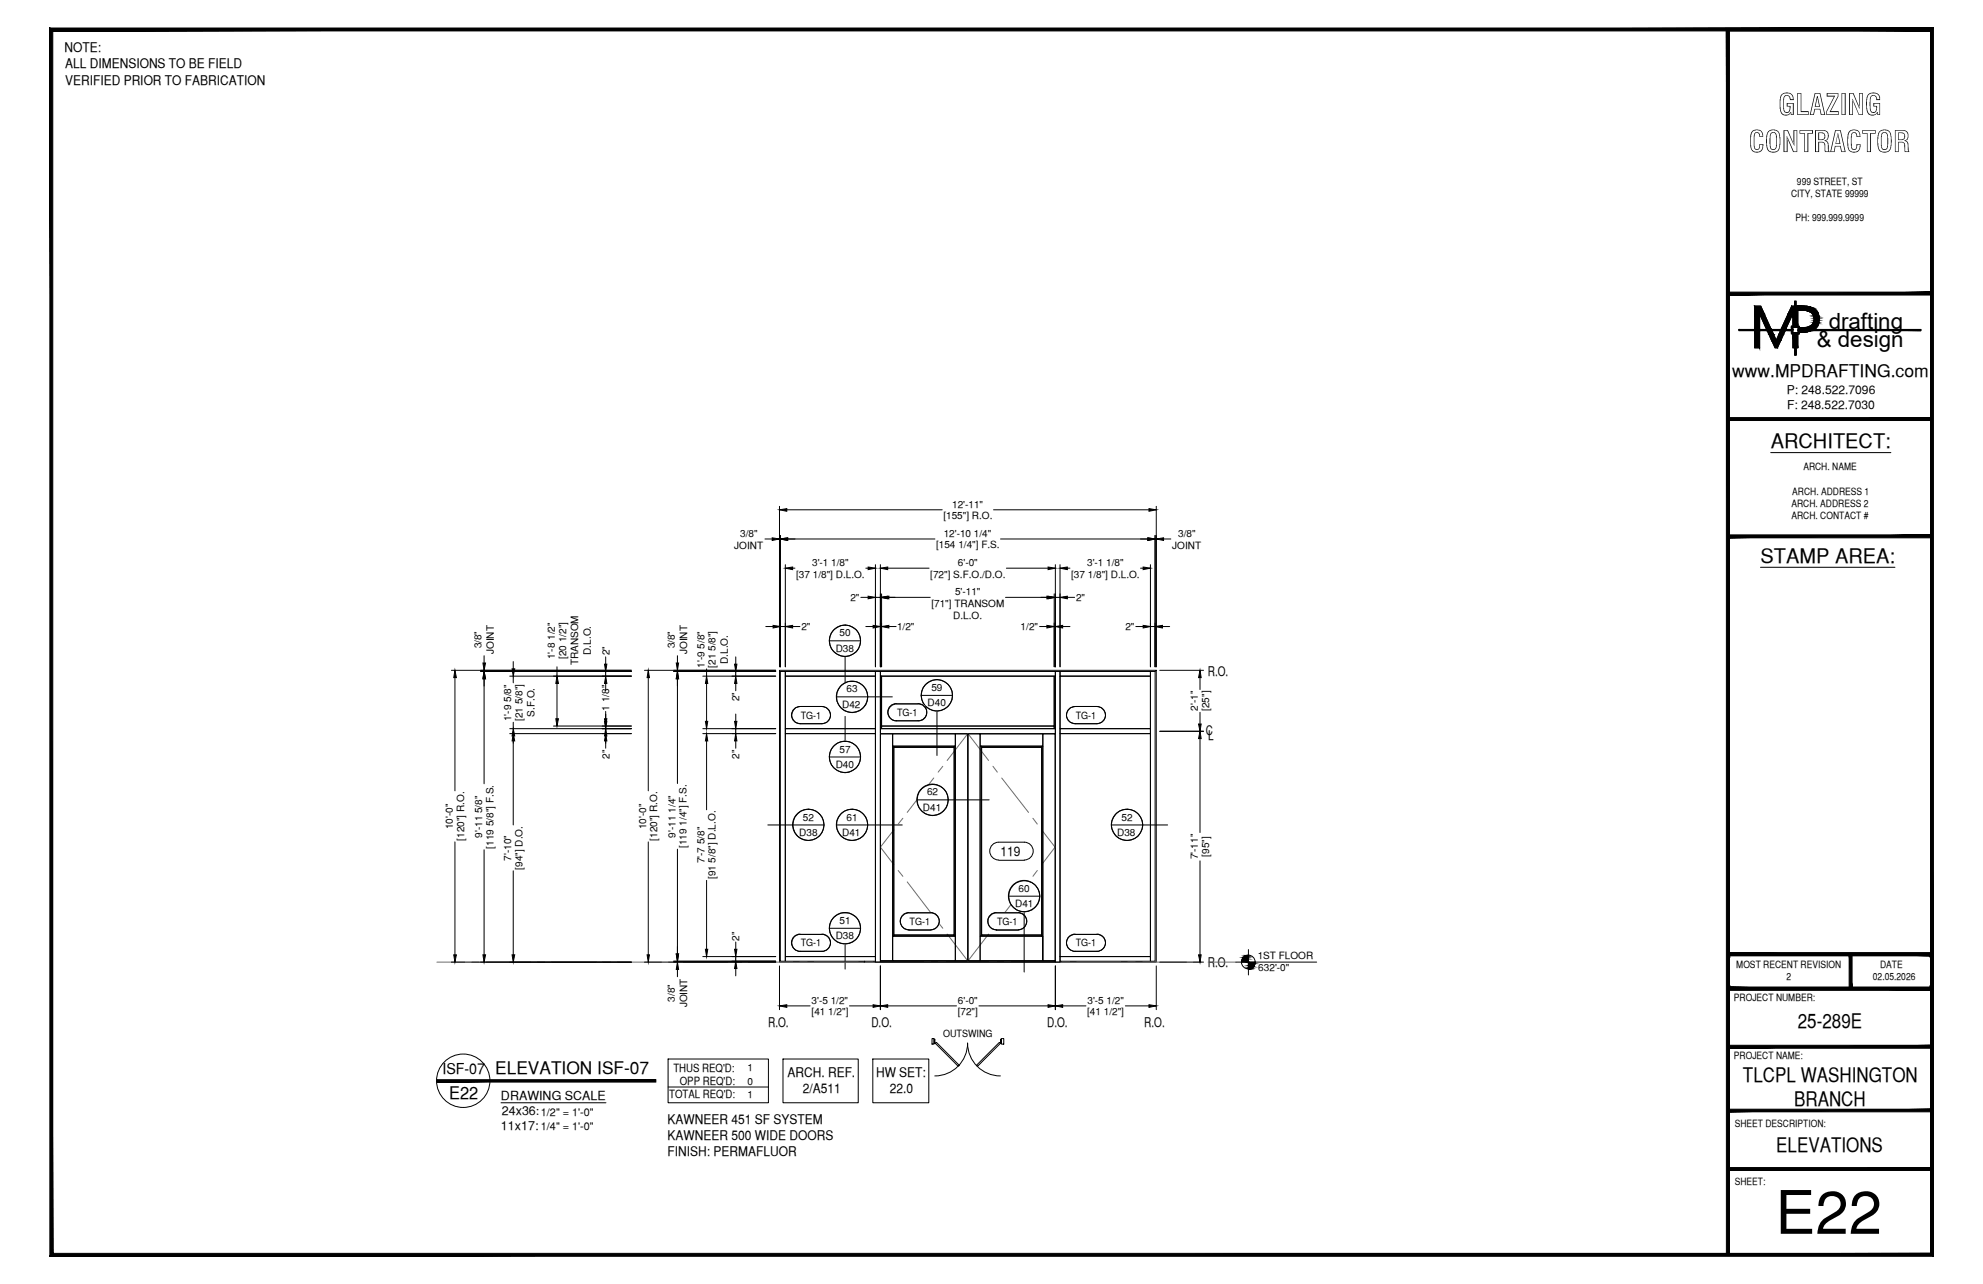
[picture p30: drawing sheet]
<svg xmlns="http://www.w3.org/2000/svg" width="432mm" height="279mm" viewBox="0 0 432 279" stroke-linecap="round" stroke-linejoin="round" font-family="sans-serif">
<defs><g id="words">
<text font-size="13.1" x="386.6" y="268.5">E22</text>
<g font-size="6.3">
<text x="387.2" y="25">GLAZING</text>
<text x="380.8" y="33.1">CONTRACTOR</text>
</g>
<g font-size="4.9">
<text x="398.2" y="71.5">drafting</text>
<text x="395.6" y="75.5">&amp; design</text>
</g>
<g font-size="4.4">
<text x="385.6" y="97.5">ARCHITECT:</text>
<text x="383.3" y="122.5">STAMP AREA:</text>
<text x="391.5" y="223.7">25-289E</text>
<text x="379.5" y="235.4">TLCPL WASHINGTON</text>
<text x="390.7" y="240.7">BRANCH</text>
<text x="386.8" y="250.7">ELEVATIONS</text>
</g>
<g font-size="3.8">
<text x="377.2" y="82">www.MPDRAFTING.com</text>
<text x="107.8" y="233.6">ELEVATION ISF-07</text>
<text x="97.8" y="239.1">E22</text>
</g>
<text font-size="3.3" x="96.3" y="233.8">ISF-07</text>
<g font-size="2.9">
<text x="14" y="11.2">NOTE:</text>
<text x="14.2" y="14.8">ALL DIMENSIONS TO BE FIELD</text>
<text x="14.2" y="18.4">VERIFIED PRIOR TO FABRICATION</text>
<text x="263" y="147">R.O.</text>
<text x="262.6" y="160">C</text>
<text x="263.1" y="161">L</text>
<text x="217.9" y="186.2">119</text>
<text x="263" y="210.3">R.O.</text>
<text x="167.3" y="223.4">R.O.</text>
<text x="189.7" y="223.4">D.O.</text>
<text x="228" y="223.4">D.O.</text>
<text x="249.2" y="223.4">R.O.</text>
<text x="171.4" y="234.4">ARCH. REF.</text>
<text x="174.8" y="237.9">2/A511</text>
<text x="190.8" y="234.4">HW SET:</text>
<text x="193.7" y="237.9">22.0</text>
<text x="145.4" y="244.5">KAWNEER 451 SF SYSTEM</text>
<text x="145.4" y="248">KAWNEER 500 WIDE DOORS</text>
<text x="145.4" y="251.6">FINISH: PERMAFLUOR</text>
</g>
<g font-size="2.7">
<text x="109.1" y="239.3">DRAWING SCALE</text>
<text x="109.1" y="245.9">11x17:</text>
<text x="109.3" y="242.6">24x36:</text>
</g>
<g font-size="2.6">
<text x="389.1" y="85.8">P: 248.522.7096</text>
<text x="389.1" y="89">F: 248.522.7030</text>
</g>
<g font-size="2.5">
<text x="146.6" y="233.2">THUS REQ'D:</text>
<text x="145.7" y="239">TOTAL REQ'D:</text>
<text x="148" y="236.2">OPP REQ'D:</text>
</g>
<g font-size="2.4">
<text x="117.8" y="242.8">1/2&quot; = 1'-0&quot;</text>
<text x="117.8" y="245.9">1/4&quot; = 1'-0&quot;</text>
</g>
<g font-size="2.2">
<text x="391.3" y="40.2">999 STREET, ST</text>
<text x="390" y="42.9">CITY, STATE 99999</text>
<text x="391" y="48.2">PH: 999.999.9999</text>
<text x="390.3" y="107.6">ARCH. ADDRESS 1</text>
<text x="392.7" y="102.3">ARCH. NAME</text>
<text x="205.4" y="113">[155&quot;] R.O.</text>
<text x="207.3" y="110.6">12'-11&quot;</text>
<text x="390.1" y="110.3">ARCH. ADDRESS 2</text>
<text x="390.1" y="113">ARCH. CONTACT #</text>
<text x="159.9" y="119.4">JOINT</text>
<text x="161.2" y="116.8">3/8&quot;</text>
<text x="203.8" y="119.3">[154 1/4&quot;] F.S.</text>
<text x="205.5" y="116.8">12'-10 1/4&quot;</text>
<text x="255.3" y="119.4">JOINT</text>
<text x="256.5" y="116.8">3/8&quot;</text>
<text x="173.4" y="125.7">[37 1/8&quot;] D.L.O.</text>
<text x="176.8" y="123.2">3'-1 1/8&quot;</text>
<text x="202.6" y="125.7">[72&quot;] S.F.O./D.O.</text>
<text x="208.6" y="123.2">6'-0&quot;</text>
<text x="233.2" y="125.7">[37 1/8&quot;] D.L.O.</text>
<text x="236.7" y="123.2">3'-1 1/8&quot;</text>
<text x="185.2" y="130.8">2&quot;</text>
<text x="208" y="129.5">5'-11&quot;</text>
<text x="234.3" y="130.8">2&quot;</text>
<text x="174.5" y="137.2">2&quot;</text>
<text x="195.3" y="137.2">1/2&quot;</text>
<text x="202.8" y="132">[71&quot;] TRANSOM</text>
<text x="207.6" y="134.7">D.L.O.</text>
<text x="222.2" y="137.2">1/2&quot;</text>
<text x="245" y="137.2">2&quot;</text>
<text x="104.8" y="141.1" transform="rotate(-90 104.8 141.1)">3/8&quot;</text>
<text x="107.5" y="142.4" transform="rotate(-90 107.5 142.4)">JOINT</text>
<text x="120.8" y="143.4" transform="rotate(-90 120.8 143.4)">1'-8 1/2&quot;</text>
<text x="123.3" y="143.4" transform="rotate(-90 123.3 143.4)">[20 1/2&quot;]</text>
<text x="128.7" y="142.5" transform="rotate(-90 128.7 142.5)">D.L.O.</text>
<text x="132.7" y="142.6" transform="rotate(-90 132.7 142.6)">2&quot;</text>
<text x="146.9" y="141.1" transform="rotate(-90 146.9 141.1)">3/8&quot;</text>
<text x="149.6" y="142.4" transform="rotate(-90 149.6 142.4)">JOINT</text>
<text x="182" y="141.8">D38</text>
<text x="182.8" y="138.5">50</text>
<text x="125.9" y="144.8" transform="rotate(-90 125.9 144.8)">TRANSOM</text>
<text x="153.4" y="145.4" transform="rotate(-90 153.4 145.4)">1'-9 5/8&quot;</text>
<text x="155.8" y="145.3" transform="rotate(-90 155.8 145.3)">[21 5/8&quot;]</text>
<text x="158.5" y="144.5" transform="rotate(-90 158.5 144.5)">D.L.O.</text>
<text x="116.4" y="156" transform="rotate(-90 116.4 156)">S.F.O.</text>
<text x="132.7" y="154.6" transform="rotate(-90 132.7 154.6)">1 1/8&quot;</text>
<text x="161" y="152.6" transform="rotate(-90 161 152.6)">2&quot;</text>
<text x="183.4" y="154">D42</text>
<text x="184.3" y="150.7">63</text>
<text x="195.3" y="155.8">TG-1</text>
<text x="202" y="153.7">D40</text>
<text x="202.8" y="150.4">59</text>
<text x="260.9" y="154.7" transform="rotate(-90 260.9 154.7)">2'-1&quot;</text>
<text x="263.3" y="154.7" transform="rotate(-90 263.3 154.7)">[25&quot;]</text>
<text x="111.3" y="156.9" transform="rotate(-90 111.3 156.9)">1'-9 5/8&quot;</text>
<text x="113.8" y="156.9" transform="rotate(-90 113.8 156.9)">[21 5/8&quot;]</text>
<text x="174.4" y="156.4">TG-1</text>
<text x="234.3" y="156.4">TG-1</text>
<text x="132.7" y="165.1" transform="rotate(-90 132.7 165.1)">2&quot;</text>
<text x="161" y="165.1" transform="rotate(-90 161 165.1)">2&quot;</text>
<text x="182" y="167.1">D40</text>
<text x="182.8" y="163.8">57</text>
<text x="201.9" y="173.1">62</text>
<text x="174.8" y="178.6">52</text>
<text x="184.3" y="178.6">61</text>
<text x="201" y="176.4">D41</text>
<text x="244.2" y="178.6">52</text>
<text x="98.6" y="180.5" transform="rotate(-90 98.6 180.5)">10'-0&quot;</text>
<text x="101.1" y="182.9" transform="rotate(-90 101.1 182.9)">[120&quot;] R.O.</text>
<text x="105" y="182.3" transform="rotate(-90 105 182.3)">9'-11 5/8&quot;</text>
<text x="107.4" y="184.7" transform="rotate(-90 107.4 184.7)">[119 5/8&quot;] F.S.</text>
<text x="140.7" y="180.5" transform="rotate(-90 140.7 180.5)">10'-0&quot;</text>
<text x="143.1" y="182.9" transform="rotate(-90 143.1 182.9)">[120&quot;] R.O.</text>
<text x="147.1" y="182.2" transform="rotate(-90 147.1 182.2)">9'-11 1/4&quot;</text>
<text x="149.5" y="184.5" transform="rotate(-90 149.5 184.5)">[119 1/4&quot;] F.S.</text>
<text x="174.1" y="181.9">D38</text>
<text x="183.4" y="181.9">D41</text>
<text x="243.3" y="181.9">D38</text>
<text x="111.3" y="187.3" transform="rotate(-90 111.3 187.3)">7'-10&quot;</text>
<text x="113.8" y="189.2" transform="rotate(-90 113.8 189.2)">[94&quot;] D.O.</text>
<text x="153.4" y="187.9" transform="rotate(-90 153.4 187.9)">7'-7 5/8&quot;</text>
<text x="155.8" y="191.3" transform="rotate(-90 155.8 191.3)">[91 5/8&quot;] D.L.O.</text>
<text x="260.9" y="187" transform="rotate(-90 260.9 187)">7'-11&quot;</text>
<text x="263.3" y="186.4" transform="rotate(-90 263.3 186.4)">[95&quot;]</text>
<text x="221" y="197.4">D41</text>
<text x="221.8" y="194.1">60</text>
<text x="182.8" y="201">51</text>
<text x="198.1" y="201.3">TG-1</text>
<text x="217.1" y="201.3">TG-1</text>
<text x="161" y="204.7" transform="rotate(-90 161 204.7)">2&quot;</text>
<text x="174.4" y="205.9">TG-1</text>
<text x="182" y="204.3">D38</text>
<text x="234.3" y="205.9">TG-1</text>
<text x="273.9" y="208.7">1ST FLOOR</text>
<text x="274" y="211.3">632'-0&quot;</text>
<text x="378.1" y="210.6">MOST RECENT REVISION</text>
<text x="389" y="213.3">2</text>
<text x="407.8" y="213.2">02.05.2026</text>
<text x="409.4" y="210.6">DATE</text>
<text x="146.9" y="217.9" transform="rotate(-90 146.9 217.9)">3/8&quot;</text>
<text x="149.6" y="219.2" transform="rotate(-90 149.6 219.2)">JOINT</text>
<text x="176.7" y="218.4">3'-5 1/2&quot;</text>
<text x="176.7" y="220.9">[41 1/2&quot;]</text>
<text x="208.5" y="220.9">[72&quot;]</text>
<text x="208.6" y="218.4">6'-0&quot;</text>
<text x="236.7" y="220.9">[41 1/2&quot;]</text>
<text x="236.8" y="218.4">3'-5 1/2&quot;</text>
<text x="377.6" y="217.8">PROJECT NUMBER:</text>
<text x="205.4" y="225.7">OUTSWING</text>
<text x="162.8" y="233.1">1</text>
<text x="377.6" y="230.4">PROJECT NAME:</text>
<text x="162.8" y="236">0</text>
<text x="162.8" y="238.8">1</text>
<text x="377.8" y="245.2">SHEET DESCRIPTION:</text>
<text x="377.8" y="257.9">SHEET:</text>
</g>
</g></defs>
<!-- layer: COMPONENTS -->
<path d="M169.9 146.1h1.1v63.1h-1.1zM171 146.1h19.6v1h-19.6zM171 158.6h19.6v1h-19.6zM190.6 146.1h1.1v63.3h-1.1zM191.7 146.1h38.1v1h-38.1zM191.7 158.6h38.1v1h-38.1zM229.8 146.1h1v63.3h-1zM230.8 146.1h19.7v1h-19.7zM230.8 158.6h19.7v1h-19.7zM250.5 146.1h1v63.1h-1zM171 208.2h19.6v1h-19.6zM230.8 208.2h19.7v1h-19.7z" fill="none" stroke="#000" stroke-width=".22"/>
<!-- layer: ROUGH OPENING -->
<path d="M169.7 145.9h82.1v63.5h-82.1zM188.2 209.4h.1M229.8 209.4h.1" fill="none" stroke="#000" stroke-width=".22"/>
<!-- layer: SYMBOLS -->
<g fill="none" stroke="#fff" stroke-width=".22">
<path d="M184 136l.9 .1M173.9 157.4h5.4l-5.1 .1h4.8M179 153.7l-5.1 .1h5.4M185.5 148.3h-.8M194.9 156.8h5.4h-5.1h4.8M200 153.2h-5.1h5.4M204 147.9l.9 .1M233.8 157.4h5.4l-5.1 .1h4.8M238.9 153.7l-5.1 .1h5.4M176 176.1l.9 .1M184 161.3l.9 .1M185.5 176.1l-.8 .1"/>
<path d="M203.1 170.7l-.9 .1M245.4 176.1l-.9 .1M184 198.6l.9 .1M202.7 198.6l-5.1 .1h5.4M221.7 198.6l-5 .1h5.4M223 191.6l.9 .2M173.9 207h5.4h-5.1h4.8M179 203.3h-5.1h5.4M197.5 202.3h5.5l-5.1 .1h4.8M216.7 202.3h5.4l-5.1 .1h4.7M233.8 207h5.4h-5.1h4.8M238.9 203.3h-5.1h5.4"/>
</g>
<g fill="#fff" stroke="#fff" stroke-width=".22">
<path d="M173.3 203.6l.6-.3h5.4zM173.3 203.6h6.6l-.6-.3zM172.8 204l.5-.4h6.6zM172.8 204h7.6l-.5-.4zM172.8 204h7.6l-7.9 .5zM172.5 204.5h8.2l-.3-.5zM172.5 204.5h8.2l-8.3 .7zM172.4 205.2h8.4l-.1-.7zM172.4 205.2h8.4l-8.3 .6zM172.5 205.8h8.2l.1-.6zM172.5 205.8h8.2l-7.9 .6zM172.8 206.4h7.6l.3-.6zM172.8 206.4h7.6l-7.1 .4zM173.3 206.8h6.7l.4-.4zM173.3 206.8h6.7l-6.1 .2zM173.9 207h5.4l.7-.2z"/>
<path d="M233.2 203.6l.6-.3h5.4zM233.2 203.6h6.6l-.6-.3zM232.7 204l.5-.4h6.6zM232.7 204h7.6l-.5-.4zM232.7 204h7.6l-8 .5zM232.3 204.5h8.3l-.3-.5zM232.3 204.5h8.3l-8.4 .7zM232.2 205.2h8.5l-.1-.7zM232.2 205.2h8.5l-8.4 .6zM232.3 205.8h8.3l.1-.6zM232.3 205.8h8.3l-7.9 .6zM232.7 206.4h7.6l.3-.6zM232.7 206.4h7.6l-7.1 .4zM233.2 206.8h6.6l.5-.4zM233.2 206.8h6.6l-6 .2zM233.8 207h5.4l.6-.2z"/>
<path d="M174.4 182.4l1.6 .5zM174.4 182.4l2.5 .4-.9 .1zM173.7 181.9l.7 .5 2.5 .4zM173.7 181.9l4 .5-.8 .4zM173.1 181.2l.6 .7 4 .5zM173.1 181.2l5.3 .7-.7 .5zM172.8 180.3l.3 .9 5.3 .7zM172.8 180.3l6.2 .9-.6 .7zM172.7 179.5l.1 .8 6.2 .9zM172.7 179.5l6.6 .8-.3 .9zM172.8 178.6l-.1 .9 6.6 .8zM172.8 178.6l6.7 .9-.2 .8zM173.1 177.8l-.3 .8 6.7 .9zM173.1 177.8l6.2 .8 .2 .9zM173.7 177.1l-.6 .7 6.2 .8zM173.7 177.1l5.3 .7 .3 .8zM173.7 177.1l5.3 .7-4.6-1.3zM174.4 176.5l4 .6 .6 .7zM174.4 176.5l4 .6-3.2-.9zM175.2 176.2l2.5 .3 .7 .6zM175.2 176.2l2.5 .3-1.7-.4zM176 176.1l1.7 .4z"/>
<path d="M245.4 182.9l1.7-.5zM244.5 182.8l.9 .1 1.7-.5zM244.5 182.8l3.3-.9-.7 .5zM243.7 182.4l.8 .4 3.3-.9zM243.7 182.4l4.6-1.2-.5 .7zM243 181.9l.7 .5 4.6-1.2zM243 181.9l5.7-1.6-.4 .9zM242.5 181.2l.5 .7 5.7-1.6zM242.5 181.2l6.4-1.7-.2 .8zM242.1 180.3l.4 .9 6.4-1.7zM242.1 180.3l6.6-1.7 .2 .9zM242 179.5l.1 .8 6.6-1.7zM242 179.5l6.3-1.7 .4 .8zM242.1 178.6l-.1 .9 6.3-1.7zM242.1 178.6l5.7-1.5 .5 .7zM242.5 177.8l-.4 .8 5.7-1.5zM242.5 177.8l4.6-1.3 .7 .6zM243 177.1l-.5 .7 4.6-1.3zM243 177.1l3.3-.9 .8 .3zM243 177.1l3.3-.9-2.6 .3zM243.7 176.5l1.7-.4 .9 .1zM243.7 176.5l1.7-.4z"/>
<path d="M182.3 142.4l.8 .3 .9 .2zM182.3 142.4l2.6 .3-.9 .2zM181.6 141.9l.7 .5 2.6 .3zM181.6 141.9l4.1 .5-.8 .3zM181 141.2l.6 .7 4.1 .5zM181 141.2l5.4 .7-.7 .5zM180.7 140.3l.3 .9 5.4 .7zM180.7 140.3l6.2 .9-.5 .7zM180.6 139.4l.1 .9 6.2 .9zM180.6 139.4l6.7 .9-.4 .9zM180.7 138.6l-.1 .8 6.7 .9zM180.7 138.6l6.7 .8-.1 .9zM181 137.7l-.3 .9 6.7 .8zM181 137.7l6.3 .9 .1 .8zM181.6 137l-.6 .7 6.3 .9zM181.6 137l5.3 .7 .4 .9zM181.6 137l5.3 .7-4.6-1.2zM182.3 136.5l4.1 .5 .5 .7zM182.3 136.5l4.1 .5-3.3-.9zM183.1 136.1l2.6 .4 .7 .5zM183.1 136.1l2.6 .4-1.7-.5zM184 136l.9 .1 .8 .4z"/>
<path d="M182.3 205l1.7 .4zM182.3 205l2.6 .3-.9 .1zM181.6 204.4l.7 .6 2.6 .3zM181.6 204.4l4.1 .6-.8 .3zM181 203.7l.6 .7 4.1 .6zM181 203.7l5.4 .7-.7 .6zM180.7 202.9l.3 .8 5.4 .7zM180.7 202.9l6.2 .8-.5 .7zM180.6 202l.1 .9 6.2 .8zM180.6 202l6.7 .9-.4 .8zM180.7 201.1l-.1 .9 6.7 .9zM180.7 201.1l6.7 .9-.1 .9zM181 200.3l-.3 .8 6.7 .9zM181 200.3l6.3 .8 .1 .9zM181.6 199.6l-.6 .7 6.3 .8zM181.6 199.6l5.3 .7 .4 .8zM181.6 199.6l5.3 .7-4.6-1.2zM182.3 199.1l4.1 .5 .5 .7zM182.3 199.1l4.1 .5-3.3-.9zM183.1 198.7l2.6 .4 .7 .5zM183.1 198.7l2.6 .4-1.7-.5zM184 198.6l.9 .1 .8 .4z"/>
<path d="M173.3 154l.6-.2h5.4zM173.3 154h6.6l-.6-.2zM173.3 154h6.6l-7.1 .4zM172.8 154.4h7.6l-.5-.4zM172.8 154.4h7.6l-7.9 .6zM172.5 155h8.2l-.3-.6zM172.5 155h8.2l-8.3 .6zM172.4 155.6h8.4l-.1-.6zM172.4 155.6h8.4l-8.3 .7zM172.5 156.3h8.2l.1-.7zM172.5 156.3h8.2l-7.9 .5zM172.8 156.8h7.6l.3-.5zM172.8 156.8h7.6l-7.1 .4zM173.3 157.2h6.7l.4-.4zM173.3 157.2h6.7l-6.1 .2zM173.9 157.4h5.4l.7-.2z"/>
<path d="M233.2 154l.6-.2h5.4zM233.2 154h6.6l-.6-.2zM232.7 154.4l.5-.4h6.6zM232.7 154.4h7.6l-.5-.4zM232.7 154.4h7.6l-8 .6zM232.3 155h8.3l-.3-.6zM232.3 155h8.3l-8.4 .6zM232.2 155.6h8.5l-.1-.6zM232.2 155.6h8.5l-8.4 .7zM232.3 156.3h8.3l.1-.7zM232.3 156.3h8.3l-7.9 .5zM232.7 156.8h7.6l.3-.5zM232.7 156.8h7.6l-7.1 .4zM233.2 157.2h6.6l.5-.4zM233.2 157.2h6.6l-6 .2zM233.8 157.4h5.4l.6-.2z"/>
<path d="M182.3 167.6l.8 .4 .9 .1zM182.3 167.6l2.6 .4-.9 .1zM181.6 167.1l.7 .5 2.6 .4zM181.6 167.1l4.1 .5-.8 .4zM181 166.4l.6 .7 4.1 .5zM181 166.4l5.4 .7-.7 .5zM180.7 165.6l.3 .8 5.4 .7zM180.7 165.6l6.2 .8-.5 .7zM180.6 164.7l.1 .9 6.2 .8zM180.6 164.7l6.7 .9-.4 .8zM180.7 163.8l-.1 .9 6.7 .9zM180.7 163.8l6.7 .9-.1 .9zM181 163l-.3 .8 6.7 .9zM181 163l6.3 .8 .1 .9zM181.6 162.3l-.6 .7 6.3 .8zM181.6 162.3l5.3 .7 .4 .8zM181.6 162.3l5.3 .7-4.6-1.3zM182.3 161.7l4.1 .6 .5 .7zM182.3 161.7l4.1 .6-3.3-.9zM183.1 161.4l2.6 .3 .7 .6zM183.1 161.4l2.6 .3-1.7-.4zM184 161.3l1.7 .4z"/>
<path d="M202.3 154.2l.8 .4 .9 .1zM202.3 154.2l2.6 .4-.9 .1zM201.6 153.7l.7 .5 2.6 .4zM201.6 153.7l4.1 .5-.8 .4zM201 153l.6 .7 4.1 .5zM201 153l5.4 .7-.7 .5zM200.7 152.2l.3 .8 5.4 .7zM200.7 152.2l6.2 .8-.5 .7zM200.6 151.3l.1 .9 6.2 .8zM200.6 151.3l6.7 .9-.4 .8zM200.7 150.4l-.1 .9 6.7 .9zM200.7 150.4l6.7 .9-.1 .9zM201 149.6l-.3 .8 6.7 .9zM201 149.6l6.3 .8 .1 .9zM201.6 148.9l-.6 .7 6.3 .8zM201.6 148.9l5.3 .7 .4 .8zM201.6 148.9l5.3 .7-4.6-1.2zM202.3 148.4l4.1 .5 .5 .7zM202.3 148.4l4.1 .5-3.3-.9zM203.1 148l2.6 .4 .7 .5zM203.1 148l2.6 .4-1.7-.5zM204 147.9l.9 .1 .8 .4z"/>
<path d="M185.5 182.9l1.8-.5zM184.7 182.8l.8 .1 1.8-.5zM184.7 182.8l3.3-.9-.7 .5zM183.8 182.4l.9 .4 3.3-.9zM183.8 182.4l4.7-1.2-.5 .7zM183.1 181.9l.7 .5 4.7-1.2zM183.1 181.9l5.7-1.6-.3 .9zM182.6 181.2l.5 .7 5.7-1.6zM182.6 181.2l6.4-1.7-.2 .8zM182.2 180.3l.4 .9 6.4-1.7zM182.2 180.3l6.6-1.7 .2 .9zM182.2 179.5v.8l6.6-1.7zM182.2 179.5l6.3-1.7 .3 .8zM182.2 178.6v.9l6.3-1.7zM182.2 178.6l5.8-1.5 .5 .7zM182.6 177.8l-.4 .8 5.8-1.5zM182.6 177.8l4.7-1.3 .7 .6zM183.1 177.1l-.5 .7 4.7-1.3zM183.1 177.1l3.3-.9 .9 .3zM183.1 177.1l3.3-.9-2.6 .3zM183.8 176.5l1.7-.4 .9 .1zM183.8 176.5l1.7-.4z"/>
<path d="M185.5 155.1l1.8-.5zM184.7 154.9l.8 .2 1.8-.5zM184.7 154.9l3.3-.8-.7 .5zM183.8 154.6l.9 .3 3.3-.8zM183.8 154.6l4.7-1.2-.5 .7zM183.1 154.1l.7 .5 4.7-1.2zM183.1 154.1l5.7-1.6-.3 .9zM182.6 153.4l.5 .7 5.7-1.6zM182.6 153.4l6.4-1.8-.2 .9zM182.2 152.5l.4 .9 6.4-1.8zM182.2 152.5l6.6-1.8 .2 .9zM182.2 151.6v.9l6.6-1.8zM182.2 151.6l6.3-1.7 .3 .8zM182.2 150.7v.9l6.3-1.7zM182.2 150.7l5.8-1.5 .5 .7zM182.6 149.9l-.4 .8 5.8-1.5zM182.6 149.9l4.7-1.2 .7 .5zM183.1 149.2l-.5 .7 4.7-1.2zM183.1 149.2l3.3-.9 .9 .4zM183.1 149.2l3.3-.9-2.6 .4zM183.8 148.7l1.7-.4h.9zM183.8 148.7l1.7-.4h-.8z"/>
<path d="M194.3 153.4l.6-.2h5.4zM194.3 153.4h6.6l-.6-.2zM193.8 153.9l.5-.5h6.6zM193.8 153.9h7.6l-.5-.5zM193.8 153.9h7.6l-7.9 .5zM193.5 154.4h8.2l-.3-.5zM193.5 154.4h8.2l-8.3 .6zM193.4 155h8.4l-.1-.6zM193.4 155h8.4l-8.3 .6zM193.5 155.6h8.2l.1-.6zM193.5 155.6h8.2l-7.9 .6zM193.8 156.2h7.6l.3-.6zM193.8 156.2h7.6l-7.1 .5zM194.3 156.7h6.6l.5-.5zM194.3 156.7h6.6l-6 .1zM194.9 156.8h5.4l.6-.1z"/>
<path d="M197 198.9l.6-.2h5.4zM197 198.9h6.6l-.6-.2zM196.5 199.3l.5-.4h6.6zM196.5 199.3h7.6l-.5-.4zM196.5 199.3h7.6l-7.9 .5zM196.2 199.8h8.2l-.3-.5zM196.2 199.8h8.2l-8.4 .7zM196 200.5h8.5l-.1-.7zM196 200.5h8.5l-8.3 .6zM196.2 201.1h8.2l.1-.6zM196.2 201.1h8.2l-7.9 .6zM196.5 201.7h7.6l.3-.6zM196.5 201.7h7.6l-7.1 .4zM197 202.1h6.6l.5-.4zM197 202.1h6.6l-6.1 .2zM197.5 202.3h5.5l.6-.2z"/>
<path d="M216 198.9l.7-.2h5.4zM216 198.9h6.6l-.5-.2zM216 198.9h6.6l-7 .4zM215.6 199.3h7.5l-.5-.4zM215.6 199.3h7.5l-7.9 .5zM215.2 199.8h8.3l-.4-.5zM215.2 199.8h8.3l-8.4 .7zM215.1 200.5h8.5l-.1-.7zM215.1 200.5h8.5l-8.4 .6zM215.2 201.1h8.3l.1-.6zM215.2 201.1h8.3l-8 .6zM215.5 201.7h7.6l.4-.6zM215.5 201.7h7.6l-7.1 .4zM216 202.1h6.6l.5-.4zM216 202.1h6.6l-5.9 .2zM216.7 202.3h5.4l.5-.2z"/>
<path d="M221.4 198l1.6 .4zM221.4 198l2.5 .3-.9 .1zM220.7 197.4l.7 .6 2.5 .3zM220.7 197.4l4 .6-.8 .3zM220.1 196.7l.6 .7 4 .6zM220.1 196.7l5.3 .7-.7 .6zM219.8 195.9l.3 .8 5.3 .7zM219.8 195.9l6.2 .8-.6 .7zM219.6 195l.2 .9 6.2 .8zM219.6 195l6.7 .9-.3 .8zM219.8 194.1l-.2 .9 6.7 .9zM219.8 194.1l6.6 .9-.1 .9zM220.1 193.4l-.3 .7 6.6 .9zM220.1 193.4l6.2 .7 .1 .9zM220.7 192.6l-.6 .8 6.2 .7zM220.7 192.6l5.3 .8 .3 .7zM220.7 192.6l5.3 .8-4.6-1.3zM221.4 192.1l4 .5 .6 .8zM221.4 192.1l4 .5-3.2-.8zM222.2 191.8l2.5 .3 .7 .5zM222.2 191.8l2.5 .3-1.7-.5zM223 191.6l1.7 .5z"/>
<path d="M203.1 177.5l1.7-.5zM202.2 177.4l.9 .1 1.7-.5zM202.2 177.4l3.3-.9-.7 .5zM201.4 177l.8 .4 3.3-.9zM201.4 177l4.7-1.2-.6 .7zM200.7 176.5l.7 .5 4.7-1.2zM200.7 176.5l5.7-1.6-.3 .9zM200.2 175.8l.5 .7 5.7-1.6zM200.2 175.8l6.3-1.7-.1 .8zM199.8 174.9l.4 .9 6.3-1.7zM199.8 174.9l6.6-1.7 .1 .9zM199.7 174.1l.1 .8 6.6-1.7zM199.7 174.1l6.4-1.8 .3 .9zM199.8 173.2l-.1 .9 6.4-1.8zM199.8 173.2l5.7-1.6 .6 .7zM200.2 172.3l-.4 .9 5.7-1.6zM200.2 172.3l4.6-1.2 .7 .5zM200.7 171.6l-.5 .7 4.6-1.2zM200.7 171.6l3.3-.8 .8 .3zM200.7 171.6l3.3-.8-2.6 .3zM201.4 171.1l1.7-.4 .9 .1zM201.4 171.1l1.7-.4z"/>
</g>
<g fill="none" stroke="#000" stroke-width=".22">
<path d="M180.6 139.4h6.8M172.8 154.4l.5-.4 .9-.3h4.8a1.87 1.87 0 0 1 1.8 1.9 1.87 1.87 0 0 1-1.8 1.9h-4.8a1.87 1.87 0 0 1-1.6-1.1 1.87 1.87 0 0 1 .2-2zM174.2 153.7a1.87 1.87 0 0 0-1.9 1.9 1.87 1.87 0 0 0 1.9 1.9M174.2 153.7h4.8a1.87 1.87 0 0 1 1.8 1.9 1.87 1.87 0 0 1-1.8 1.9h-4.8M182.2 151.6h12.1M184 142.9v5.9M184 155.9v5.4M193.8 153.9l.5-.5 .9-.2h4.8a1.84 1.84 0 0 1 1.8 1.8 1.84 1.84 0 0 1-1.8 1.8h-4.8a1.81 1.81 0 0 1-1.7-1 1.81 1.81 0 0 1 .3-1.9zM195.2 153.1a1.87 1.87 0 0 0-1.9 1.9 1.87 1.87 0 0 0 1.9 1.8M195.2 153.2h4.8M199.9 153.1a1.87 1.87 0 0 1 1.9 1.9 1.87 1.87 0 0 1-1.9 1.8h-4.7M200.6 151.3h6.8"/>
<path d="M204 154.7v9.7M232.7 154.4l.5-.4 .9-.3h4.8a1.87 1.87 0 0 1 1.8 1.9 1.87 1.87 0 0 1-1.8 1.9h-4.8a1.87 1.87 0 0 1-1.7-1.1 1.87 1.87 0 0 1 .3-2zM234.1 153.7a1.87 1.87 0 0 0-1.9 1.9 1.87 1.87 0 0 0 1.9 1.9M234.1 153.7h4.8a1.87 1.87 0 0 1 1.8 1.9 1.87 1.87 0 0 1-1.8 1.9h-4.8M167.2 179.5h12.3M180.6 164.7h6.8M182.2 179.5h14.3M199.7 174.1h15.7M242 179.5h12.3M196.5 199.3l.5-.4 .9-.3h4.8a1.87 1.87 0 0 1 1.8 1.9 1.87 1.87 0 0 1-1.8 1.9h-4.8a1.87 1.87 0 0 1-1.7-1.1 1.87 1.87 0 0 1 .3-2zM197.9 198.6a1.87 1.87 0 0 0-1.9 1.8 1.87 1.87 0 0 0 1.9 1.9M197.9 198.6h4.8"/>
<path d="M202.7 198.6a1.87 1.87 0 0 1 1.8 1.8 1.87 1.87 0 0 1-1.8 1.9M215.6 199.3l.4-.4 1-.3h4.7a1.87 1.87 0 0 1 1.9 1.9 1.87 1.87 0 0 1-1.9 1.9h-4.7a1.84 1.84 0 0 1-1.7-1.1 1.84 1.84 0 0 1 .3-2zM216.9 198.6a1.87 1.87 0 0 0-1.8 1.8 1.87 1.87 0 0 0 1.8 1.9M217 198.6h4.7M219.6 195h6.8M221.7 198.6a1.87 1.87 0 0 1 1.9 1.8 1.87 1.87 0 0 1-1.9 1.9M223 198.4v13.1M172.8 204l1.1-.7h5.1a1.84 1.84 0 0 1 1.8 1.9 1.84 1.84 0 0 1-1.8 1.8h-4.8a1.84 1.84 0 0 1-1.6-1.1 1.84 1.84 0 0 1 .2-1.9zM174.2 203.3a1.87 1.87 0 0 0-1.9 1.8 1.87 1.87 0 0 0 1.9 1.9M174.2 203.3h4.8M179 203.3a1.87 1.87 0 0 1 1.8 1.8 1.87 1.87 0 0 1-1.8 1.9h-4.8M180.6 202h6.8"/>
<path d="M184 205.4v5.5M197.9 202.4h4.8M217 202.4h4.7M232.7 204l1.1-.7h5.1a1.84 1.84 0 0 1 1.8 1.9 1.84 1.84 0 0 1-1.8 1.8h-4.8a1.84 1.84 0 0 1-1.7-1 1.84 1.84 0 0 1 .3-2zM234.1 203.3a1.87 1.87 0 0 0-1.9 1.8 1.87 1.87 0 0 0 1.9 1.9M234.1 203.3h4.8M238.9 203.3a1.87 1.87 0 0 1 1.8 1.8 1.87 1.87 0 0 1-1.8 1.9h-4.8M269.1 209.4h17.6M271.8 206.6v5.6M145.5 230.4h21.8v9.6h-21.8zM145.5 236.5h21.8"/>
<circle cx="184" cy="139.4" r="3.4"/>
<circle cx="185.5" cy="151.6" r="3.4"/>
<circle cx="185.6" cy="151.7" r="3.4"/>
<circle cx="204" cy="151.3" r="3.4"/>
<circle cx="176" cy="179.5" r="3.4"/>
<circle cx="176.1" cy="179.5" r="3.4"/>
<circle cx="184" cy="164.7" r="3.4"/>
<circle cx="185.5" cy="179.5" r="3.4"/>
<circle cx="185.6" cy="179.5" r="3.4"/>
<circle cx="203" cy="174" r="3.4"/>
<circle cx="203.1" cy="174.1" r="3.4"/>
<circle cx="245.4" cy="179.5" r="3.4"/>
<circle cx="223" cy="195" r="3.4"/>
<circle cx="184" cy="202" r="3.4"/>
<circle cx="271.8" cy="209.3" r="1.49"/>
<circle cx="100.9" cy="235.2" r="5.8"/>
</g>
<!-- layer: COMPONENTS2 -->
<path d="M191.7 147.1h.3v11.5h-.3zM192 158h37.6v.6h-37.6zM229.6 147.1h.2v11.5h-.2z" fill="none" stroke="#000" stroke-width=".22"/>
<!-- layer: GRID LINES -->
<g fill="none" stroke="#6c6c6c" stroke-width=".22">
<path d="M95.1 209.4h6.1M102.7 209.4h1.6M105.9 209.4h9.5M117 209.4h1.6M120.2 209.4h9.5M131.3 209.4h1.6M134.5 209.4h9.5M145.6 209.4h1.6M148.8 209.4h9.5M159.9 209.4h1.6M163.1 209.4h9.5M174.2 209.4h1.6"/>
<path d="M177.4 209.4h9.5M188.5 209.4h1.6M191.6 209.4h9.6M202.8 209.4h1.5M205.9 209.4h9.6M217 209.4h1.6M220.2 209.4h9.5M231.3 209.4h1.6M234.5 209.4h9.5M245.6 209.4h1.6M248.8 209.4h9.5M259.9 209.4h1.6"/>
<path d="M263.1 209.4h6"/>
</g>
<!-- layer: GLASS -->
<path d="M171 147.1h19.6v11.5h-19.6zM171 159.6h19.6v48.6h-19.6zM192 147.1h37.6v10.9h-37.6zM230.8 159.6h19.7v48.6h-19.7zM230.8 147.1h19.7v11.5h-19.7zM194.6 162.6h13.2v40.9h-13.2zM213.7 162.6h13.1v40.9h-13.1z" fill="none" stroke="#000" stroke-width=".22"/>
<!-- layer: SYMBOLS -->
<g fill="#000" stroke="#000" stroke-width=".22">
<path d="M271.6 207.9h.2zM271.8 210.8h.6z"/>
<path d="M271.6 207.9l.2 .1zM271.3 208h.5z"/>
<path d="M271.3 208l.5 .1v-.1zM271.1 208.1l.2-.1 .5 .1z"/>
<path d="M271.1 208.1l.7 .2v-.2zM271.1 208.1l.7 .2h-.9z"/>
<path d="M270.9 208.3l.9 .1v-.1zM270.7 208.4l.2-.1 .9 .1z"/>
<path d="M270.7 208.4l1.1 .3v-.3zM270.7 208.4l1.1 .3h-1.2z"/>
<path d="M270.6 208.7l1.2 .2v-.2zM270.6 208.7l1.2 .2h-1.4z"/>
<path d="M270.4 208.9l1.4 .2v-.2zM270.4 208.9l1.4 .2h-1.4z"/>
<path d="M270.4 209.1l1.4 .3v-.3zM270.4 209.1l1.4 .3h-1.4z"/>
<path d="M271.8 210.9h.3zM271.8 210.8l.3 .1z"/>
<path d="M271.8 210.7l.6 .1 .2-.1zM271.8 210.7l.6 .1h-.6z"/>
<path d="M271.8 210.5l.8 .2 .2-.2zM271.8 210.5l.8 .2h-.8z"/>
<path d="M271.8 210.4l1 .1 .2-.1zM271.8 210.4l1 .1h-1z"/>
<path d="M271.8 210.1l1.2 .3 .1-.3zM271.8 210.1l1.2 .3h-1.2z"/>
<path d="M271.8 209.9l1.3 .2 .1-.2zM271.8 209.9l1.3 .2h-1.3z"/>
<path d="M271.8 209.7l1.4 .2 .1-.2zM271.8 209.7l1.4 .2h-1.4z"/>
<path d="M271.8 209.4l1.5 .3 .1-.3zM271.8 209.4l1.5 .3h-1.5z"/>
<path d="M95.1 234.9v.6l47.7-.6zM95.1 235.5l47.7-.6v.6z"/>
</g>
<!-- layer: MEDIUM_2 -->
<g fill="none" stroke="#000" stroke-width=".22">
<path d="M191.7 159.7h2.7v49.3v-5.3h13.6v5.3h-16.3zM194.4 159.7h13.6v2.7h-13.6zM208 159.7h2.7v49.3h-2.7zM210.8 159.7h2.6v49.3h-2.6zM213.4 159.7h13.7v2.7h-13.7zM227.1 159.7h2.6v49.3h-16.3v-5.3h13.7v5.3zM194.4 162.4h.2v41.3h-.2zM194.6 162.4h13.2v.2h-13.2zM207.8 162.4h.2v41.3h-.2zM213.4 162.4h.3v41.3h-.3zM213.7 162.4h13.1v.2h-13.1zM226.8 162.4h.3v41.3h-.3z"/>
<path d="M191.7 209.1h38.1v.3h-38.1zM194.6 203.5h13.2v.2h-13.2zM213.7 203.5h13.1v.2h-13.1zM109.1 240h22.9M202.9 226h.5v1.2h-.5zM203.4 226.1h.2v.9h-.2zM203.5 234.1a7.1 7.1 0 0 0 7.2-7.1 7.1 7.1 0 0 0 7.1 7.1M203.6 227l.3-.2 5 5-.2 .2zM212.6 231.8l5-5 .3 .2-5 5zM217.9 226.1h.2v.9h-.2zM218.1 226h.5v1.2h-.5z"/>
</g>
<!-- layer: NOTES -->
<path d="M217.5 187.2h5.6M223 183.3a1.94 1.94 0 0 1 2 1.9 1.94 1.94 0 0 1-2 1.9M223.1 183.3h-5.6a1.94 1.94 0 0 0-2 1.9 1.94 1.94 0 0 0 2 1.9M170.5 230.4h16.4v9.6h-16.4zM190.1 230.4h12.1v9.6h-12.1z" fill="none" stroke="#000" stroke-width=".22"/>
<!-- layer: LIGHT_1 -->
<g fill="none" stroke="#6c6c6c" stroke-width=".22">
<path d="M210.7 159.7l-4.5 5.8M210.8 159.7l4.5 5.8M196.6 178.1l-1 1.2M203.3 169.3l-5.8 7.5M205.3 166.8l-1 1.2M216.2 166.8l1 1.2M218.1 169.3l5.9 7.5M224.9 178.1l1 1.2M194.6 180.6l-2.9 3.7 2.9 3.9M195.6 189.4l1 1.3M197.5 191.9l5.8 7.6M224 191.9l-5.9 7.6"/>
<path d="M225.9 189.4l-1 1.3M226.8 180.6l2.9 3.7-2.9 3.9M204.3 200.7l1 1.3M206.2 203.3l4.5 5.7M215.3 203.3l-4.5 5.7M217.2 200.7l-1 1.3"/>
</g>
<!-- layer: DIM -->
<g fill="none" stroke="#000" stroke-width=".22">
<path d="M166.6 117.3h1.5M169.7 110.2v34.9M169.7 117.3h.2M169.9 116.5v28.6M171.3 110.9h33.9M171.5 117.3h32.1M216.3 110.9h33.9M217.9 117.3h32M251.5 116.5v28.6M251.5 117.3h.3M251.8 110.2v34.9M253.4 117.3h1.6"/>
<path d="M166.8 136.3h1.5M169.9 136.3h1.1M171 122.9v22.2M172.6 136.3h1.6M172.6 123.6h.5M187.5 130h1.5M188.5 136.3h1.6M188.5 123.6h.5M190.6 122.9v22.2M190.6 130h1.1M191.7 136.3h.3M191.7 122.9v22.2"/>
<path d="M192 129.2v15.9M193.3 123.6h9M193.3 130h9.3M193.5 136.3h1.6M218.9 130h9.3M219.1 123.6h9.1M226.4 136.3h1.6M229.6 136.3h.2M229.6 129.2v15.9M229.8 122.9v22.2M229.8 130h1M230.8 122.9v22.2"/>
<path d="M231.4 136.3h1.6M232.4 123.6h.6M232.4 130h1.6M247.3 136.3h1.6M248.3 123.6h.6M250.5 136.3h1M250.5 122.9v22.2M253.1 136.3h1.6M98.3 145.9h39.2M99.1 147.4v24.7M104.6 146.1h32.9M105.4 142.7v1.6"/>
<path d="M105.4 145.9v.2M105.4 147.7v22.9M111 147.1h26.5M111 159.6h26.5M111 158.6h26.5M111.8 144v1.5M111.8 147.1v1.5M111.8 157.2v1.4M120.5 158h17M121.3 145.1v2M121.3 148.7v7.7M131.9 142.9v1.6"/>
<path d="M131.9 146.1v1M131.9 148.7v1.6M131.9 154.8v2.2M131.9 158v1.6M140.3 145.9h28.6M141.2 147.4v24.7M146.7 146.1h22.2M147.5 142.7v1.6M147.5 145.9v.2M147.5 147.7v22.8M153 147.1h15.9M153 159.6h15.9"/>
<path d="M153 158.6h15.9M153.9 145.5v1.6M153.9 148.7v8.3M160.2 142.9v1.6M160.2 146.1v1M160.2 148.7v1.6M160.2 155.4v1.6M160.2 158.6v1M252.5 145.9h9.6M252.5 159.1h9.6M261.3 147.4v2.7M261.3 155v2.5"/>
<path d="M111.8 160.1v19.4M131.9 160.1v2.7M153.9 161.2v15M160.2 161.2v1.6M261.3 160.7v20.5M99.1 183.2v24.6M105.4 184.9v22.9M111.8 189.5v18.3M141.2 183.2v24.6M147.5 184.8v22.8M153.9 191.6v15M261.3 187.3v20.5"/>
<path d="M98.3 209.4h39.2M140.3 209.4h28.6M146.7 209.2h22.2M147.5 209.2v.2M147.5 210.9v1.6M153 208.2h15.9M160.2 205v1.6M160.2 208.2v1M160.2 210.8v1.5M169.7 210.2v9.5M171.3 218.9h5.1M185 218.9h5.1"/>
<path d="M191.7 210.2v9.5M193.3 218.9h15M213.2 218.9h15M229.8 210.2v9.5M231.4 218.9h5.1M245 218.9h5.2M251.8 210.2v9.5M252.5 209.4h9.6"/>
</g>
<g fill="#000" stroke="#000" stroke-width=".22">
<path d="M168.1 117l1.6 .3-1.6 .3zM169.7 110.9l1.6-.2v.6zM169.9 117.3l1.6-.3v.6zM249.9 117l1.6 .3-1.6 .3zM250.2 110.7l1.6 .2-1.6 .4zM251.8 117.3l1.6-.3v.6zM168.3 136.1l1.6 .2-1.6 .4zM171 136.3l1.6-.2v.6zM171 123.6l1.6-.2v.6zM189 123.4l1.6 .2-1.6 .4zM189 129.7l1.6 .3-1.6 .3zM190.1 136.1l1.6 .2-1.6 .4z"/>
<path d="M191.7 123.6l1.6-.2v.6zM191.7 130l1.6-.3v.6zM192 130l1.5-.3v.6zM192 136.3l1.5-.2v.6zM228 129.7l1.6 .3-1.6 .3zM228 136.1l1.6 .2-1.6 .4zM228.2 123.4l1.6 .2-1.6 .4zM228.2 129.7l1.6 .3-1.6 .3zM229.8 136.3l1.6-.2v.6zM230.8 123.6l1.6-.2v.6zM230.8 130l1.6-.3v.6zM248.9 136.1l1.6 .2-1.6 .4z"/>
<path d="M248.9 123.4l1.6 .2-1.6 .4zM251.5 136.3l1.6-.2v.6zM99.1 145.9l.3 1.5h-.6zM105.4 146.1l.3 1.6h-.5zM105.2 144.3h.5l-.3 1.6zM111.5 145.5h.6l-.3 1.6zM121 156.4h.6l-.3 1.6zM121.3 147.1l.3 1.6h-.6zM131.9 147.1l.2 1.6h-.5zM131.6 144.5h.5l-.2 1.6zM131.6 157h.5l-.2 1.6zM131.6 156.4h.5l-.2 1.6z"/>
<path d="M141.2 145.9l.2 1.5h-.5zM147.5 146.1l.3 1.6h-.5zM147.3 144.3h.5l-.3 1.6zM153.6 157h.5l-.2 1.6zM153.9 147.1l.2 1.6h-.5zM160 144.5h.5l-.3 1.6zM160.2 147.1l.3 1.6h-.5zM160 157h.5l-.3 1.6zM261.3 145.9l.3 1.5h-.6zM261 157.5h.6l-.3 1.6zM111.8 159.6l.3 1.6h-.6zM111.8 158.6l.3 1.5h-.6z"/>
<path d="M131.9 159.6l.2 1.6h-.5zM131.9 158.6l.2 1.5h-.5zM153.9 159.6l.2 1.6h-.5zM160.2 159.6l.3 1.6h-.5zM261.3 159.1l.3 1.6h-.6zM98.8 207.8h.6l-.3 1.6zM105.2 207.8h.5l-.3 1.6zM111.5 207.8h.6l-.3 1.6zM140.9 207.8h.5l-.2 1.6zM147.3 207.6h.5l-.3 1.6zM147.5 209.4l.3 1.5h-.5zM153.6 206.6h.5l-.2 1.6z"/>
<path d="M160.2 209.2l.3 1.6h-.5zM160 206.6h.5l-.3 1.6zM169.7 218.9l1.6-.3v.6zM190.1 218.6l1.6 .3-1.6 .3zM191.7 218.9l1.6-.3v.6zM228.2 218.6l1.6 .3-1.6 .3zM229.8 218.9l1.6-.3v.6zM250.2 218.6l1.6 .3-1.6 .3zM261 207.8h.6l-.3 1.6z"/>
</g>
<!-- layer: TITLE BLOCK -->
<g fill="#000" stroke="#000" stroke-width=".22">
<path d="M393.1 71.3h2.4zM394.3 68h1.6z"/>
<path d="M376.3 6.5v.2h44.1zM376.3 6.5h44.3l-.2 .2z"/>
<path d="M375.9 6.4l.7 266.6v-266.6zM375.9 6.4l.7 266.6h-.7z"/>
<path d="M420.6 6.5l-.2 .2 .2 234.9zM420.4 6.7l.2 234.9h-.2z"/>
<path d="M421 6.1l-.6 .6 .6 266.7zM420.4 6.7l.6 266.7-.6-.7zM10.9 273.4h410.1l-.6-.7zM10.9 273.4l.6-.7h408.9zM10.9 6.1v267.3l.6-.7zM10.9 6.1l.6 .6v266zM10.9 6.1l.6 .6 409.5-.6zM11.5 6.7l409.5-.6-.6 .6z"/>
<path d="M382.1 68.3h1.1zM382.1 68.3h1.1z"/>
<path d="M382.1 68.3l1.1 3.3v-3.3zM382.1 68.3l1.1 3.3h-1.1z"/>
<path d="M382.1 72.1l1.1 3.6v-3.6zM382.1 72.1l1.1 3.6h-1.1z"/>
<path d="M382.1 66.6l2.1 1.7-.8-1.7zM382.1 66.6l2.1 1.7h-2.1z"/>
<path d="M383.2 68.3h1zM383.2 68.3h1z"/>
<path d="M383.2 68.3l2.4 3.3-1.4-3.3zM383.2 68.3l2.4 3.3h-1z"/>
<path d="M384.9 72.1l1.3 .7-.3-.7zM384.9 72.1l1.3 .7h-1z"/>
<path d="M385.2 72.8l1.6 1.2-.6-1.2zM385.2 72.8l1.6 1.2h-1z"/>
<path d="M385.8 74l1.2 1.7 .8-1.7zM385.8 74l1.2 1.7h-.5z"/>
<path d="M387.3 72.8l.5 1.2 .6-1.2zM387.3 72.8l.5 1.2h-1z"/>
<path d="M387.7 72.1l.7 .7 .3-.7zM387.7 72.1l.7 .7h-1.1z"/>
<path d="M389.4 68.3l-.5 3.3 1.5-3.3zM389.4 68.3l-.5 3.3h-1z"/>
<path d="M390.1 71.2l.3 .5v-.5zM390.1 71.2l.3 .5h-.3z"/>
<path d="M378.7 71.7l11.7 .2v-.2zM378.7 71.7l11.7 .2h-11.7z"/>
<path d="M390.1 71.9l.3 .5v-.5zM390.1 71.9l.3 .5h-.3z"/>
<path d="M390.1 66.6l.6 1.7v-1.7zM390.1 66.6l.6 1.7h-1.3z"/>
<path d="M390.4 68.3l.3 2.6v-2.6zM390.4 68.3l.3 2.6h-.3z"/>
<path d="M390.4 72.8l.3 2.9v-2.9zM390.4 72.8l.3 2.9h-.3z"/>
<path d="M390.8 65.5l.3 5.5v-5.5zM390.8 65.5l.3 5.5h-.3z"/>
<path d="M390.8 72.6l.3 4.7v-4.7zM390.8 72.6l.3 4.7h-.3z"/>
<path d="M391.2 67.6l.3 3.3v-3.3zM391.2 67.6l.3 3.3h-.3z"/>
<path d="M391.2 72.8l.3 2.9v-2.9zM391.2 72.8l.3 2.9h-.3z"/>
<path d="M390.1 71l1.7 .2v-.2zM390.1 71l1.7 .2h-1.7z"/>
<path d="M391.5 71.2l.3 .5v-.5zM391.5 71.2l.3 .5h-.3z"/>
<path d="M391.5 71.9l.3 .5v-.5zM391.5 71.9l.3 .5h-.3z"/>
<path d="M390.1 72.4l1.7 .2v-.2zM390.1 72.4l1.7 .2h-1.7z"/>
<path d="M391.2 66.6l2.4 .1zM391.2 66.6l2.4 .1z"/>
<path d="M391.2 66.7l3.1 .2-.7-.2zM391.2 66.7l3.1 .2h-3.1z"/>
<path d="M391.9 72.2h1.7zM391.9 72.2l1.2 .1z"/>
<path d="M391.9 72.1l1.7 .1 .6-.1zM391.9 72.1l1.7 .1h-1.7z"/>
<path d="M391.2 66.9l3.8 .2-.7-.2zM391.2 66.9l3.8 .2h-3.8z"/>
<path d="M391.2 67.1l4.2 .3-.4-.3zM391.2 67.1l4.2 .3h-4.2z"/>
<path d="M391.2 67.4l4.3 .2-.1-.2zM391.2 67.4l4.3 .2h-4.3z"/>
<path d="M392.9 67.6h2.6zM392.9 67.6h2.6z"/>
<path d="M393.3 67.6l2.3 .1-.1-.1zM393.3 67.6l2.3 .1zM393.6 67.7h2zM393.6 67.7h2z"/>
<path d="M393.4 71.2l2.1 .1zM393.1 71.3h2.4zM393.1 71.3h2.4z"/>
<path d="M391.9 71.3l3.3 .3 .3-.3zM391.9 71.3l3.3 .3h-3.3z"/>
<path d="M393.6 67.7l2.1 .1-.1-.1zM393.6 67.7l2.1 .1z"/>
<path d="M393.8 71.2h1.8zM393.4 71.2h2.1z"/>
<path d="M394 67.8l1.9 .2-.2-.2zM394 67.8l1.9 .2h-1.6zM394.3 68h1.6z"/>
<path d="M394.1 71.1l1.5 .1 .1-.1zM393.8 71.2l.3-.1 1.5 .1z"/>
<path d="M394.2 70.9l1.5 .2 .1-.2zM394.2 70.9l1.5 .2h-1.6z"/>
<path d="M394.4 68l1.5 .2v-.2zM394.4 68l1.5 .2h-1.3z"/>
<path d="M394.4 70.9h1.5zM394.2 70.9h1.6z"/>
<path d="M394.6 68.2l1.4 .1-.1-.1zM394.6 68.2l1.4 .1h-1.3z"/>
<path d="M394.6 70.7l1.3 .2v-.2zM394.6 70.7l1.3 .2h-1.5z"/>
<path d="M394.7 68.3l1.3 .2v-.2zM394.7 68.3l1.3 .2h-1.2z"/>
<path d="M394.8 68.5l1.2 .2v-.2zM394.8 68.5l1.2 .2h-1.1zM394.9 68.7h1.1zM394.9 68.7h1.1z"/>
<path d="M394.8 70.4l1.2 .1v-.1zM394.8 70.4l1.2 .1h-1.3z"/>
<path d="M394.7 70.5l1.2 .2 .1-.2zM394.7 70.5l1.2 .2h-1.3z"/>
<path d="M394.9 68.7l1.2 .3-.1-.3zM394.9 68.7l1.2 .3h-1.1z"/>
<path d="M394.9 70.2l1.1 .2v-.2zM394.9 70.2l1.1 .2h-1.2z"/>
<path d="M395 69l1.1 .2v-.2zM395 69l1.1 .2h-1.1z"/>
<path d="M395 69.2l1.1 .2v-.2zM395 69.2l1.1 .2h-1.1z"/>
<path d="M395 69.4l1.1 .3v-.3zM395 69.4l1.1 .3h-1.1z"/>
<path d="M395 69.7l1.1 .1v-.1zM395 69.7l1.1 .1h-1.1z"/>
<path d="M395 69.8l1 .4 .1-.4zM395 69.8l1 .4h-1.1zM394.9 70.2h1.1zM394.9 70.2h1.1z"/>
<path d="M391.5 71.7l26.8 .2v-.2zM391.5 71.7l26.8 .2h-26.8z"/>
<path d="M376.3 64.2h44.3v-.6zM376.3 63.6h44.3l-44.3 .6z"/>
<path d="M376.3 91.5h44.3v-.6zM376.3 90.9h44.3l-44.3 .6z"/>
<path d="M376.3 117h44.3v-.6zM376.3 116.4h44.3l-44.3 .6z"/>
<path d="M376.3 215.1v.4l.3-.7zM376.6 214.8l44 .7h-44.3zM376.6 214.8l44 .7-.2-.7zM420.4 214.8l.2 .3v.4z"/>
<path d="M376.3 215.1v.4l.3-.7zM376.6 214.8l44 .7h-44.3zM376.6 214.8l44 .7-.2-.7zM420.4 214.8l.2 .3v.4z"/>
<path d="M376.6 208l-.3 7.1 .3-.3zM376.3 207.7l.3 .3-.3 7.1z"/>
<path d="M376.6 208l-.3 7.1 .3-.3zM376.3 207.7l.3 .3-.3 7.1z"/>
<path d="M402.7 207.6l.6 7.5v-7.5zM402.7 207.6l.6 7.5h-.6z"/>
<path d="M420.4 208v6.8l.2-7.1zM420.6 207.7v7.4l-.2-.3z"/>
<path d="M420.4 208v6.8l.2-7.1zM420.6 207.7v7.4l-.2-.3z"/>
<path d="M420.6 207.3l-.2 .7 .2-.3zM376.3 207.3h44.3l-.2 .7zM376.3 207.3l.3 .7h43.8zM376.3 207.3l.3 .7-.3-.3z"/>
<path d="M420.6 207.3l-.2 .7 .2-.3zM376.3 207.3h44.3l-.2 .7zM376.3 207.3l.3 .7h43.8zM376.3 207.3l.3 .7-.3-.3z"/>
<path d="M376.3 215.3h44.3v-.3zM376.3 215h44.3l-44.3 .3z"/>
<path d="M376.3 228.1h44.3v-.6zM376.3 227.5h44.3l-44.3 .6z"/>
<path d="M376.2 254.1v.6l44.5-.6zM376.2 254.7l44.5-.6v.6z"/>
<path d="M376.2 241.4v.5l44.5-.5zM376.2 241.9l44.5-.5v.5z"/>
<path d="M376.3 6.5v235.1h.3zM376.3 6.5h.3v235.1z"/>
</g>
<g fill="none" stroke="#000" stroke-width=".22">
<path d="M378.7 71.7h11.4v-.7h.7v-5.5h.3v5.5h.7v.7h26.5v.2h-26.5v.7h-.7v4.7h-.3v-4.7h-.7v-.7h-11.4zM382.1 72.1h1.1v3.6h-1.1zM382.1 66.6h1.3l2.2 5h-1l-1.4-3.3v3.3h-1.1zM384.9 72.1h1l.9 1.9 .9-1.9h1l-1.7 3.6h-.5zM390.1 66.6h.6v4.3h-.3v-2.6l-1.5 3.3h-1zM390.4 71.2h1.1v1.2h-1.1zM390.4 72.8h.3v2.9h-.3zM391.2 72.8h.3v2.9h-.3zM392.8 67.6l.8 .1 .7 .3M393.1 71.3h-1.2v.3h3.3M394.2 72.1h-2.3v.2h1.2M394.2 72l-1.1 .2"/>
<path d="M394.3 70.8l-1.3 .4M394.3 68l.6 .9M394.9 69.9l-.6 .9M395 68.9v1M395 67.1l.6 .5 .4 1.1M395 67.1l-1.2-.4-2.6-.1v4.3h.3v-3.3h1.4M396 70.1l-.3 .8-.5 .7M396.1 68.7v1.4M385.6 98.5h26.1M383.3 123.4h29.3"/>
</g>
<use href="#words"/>
</svg>
